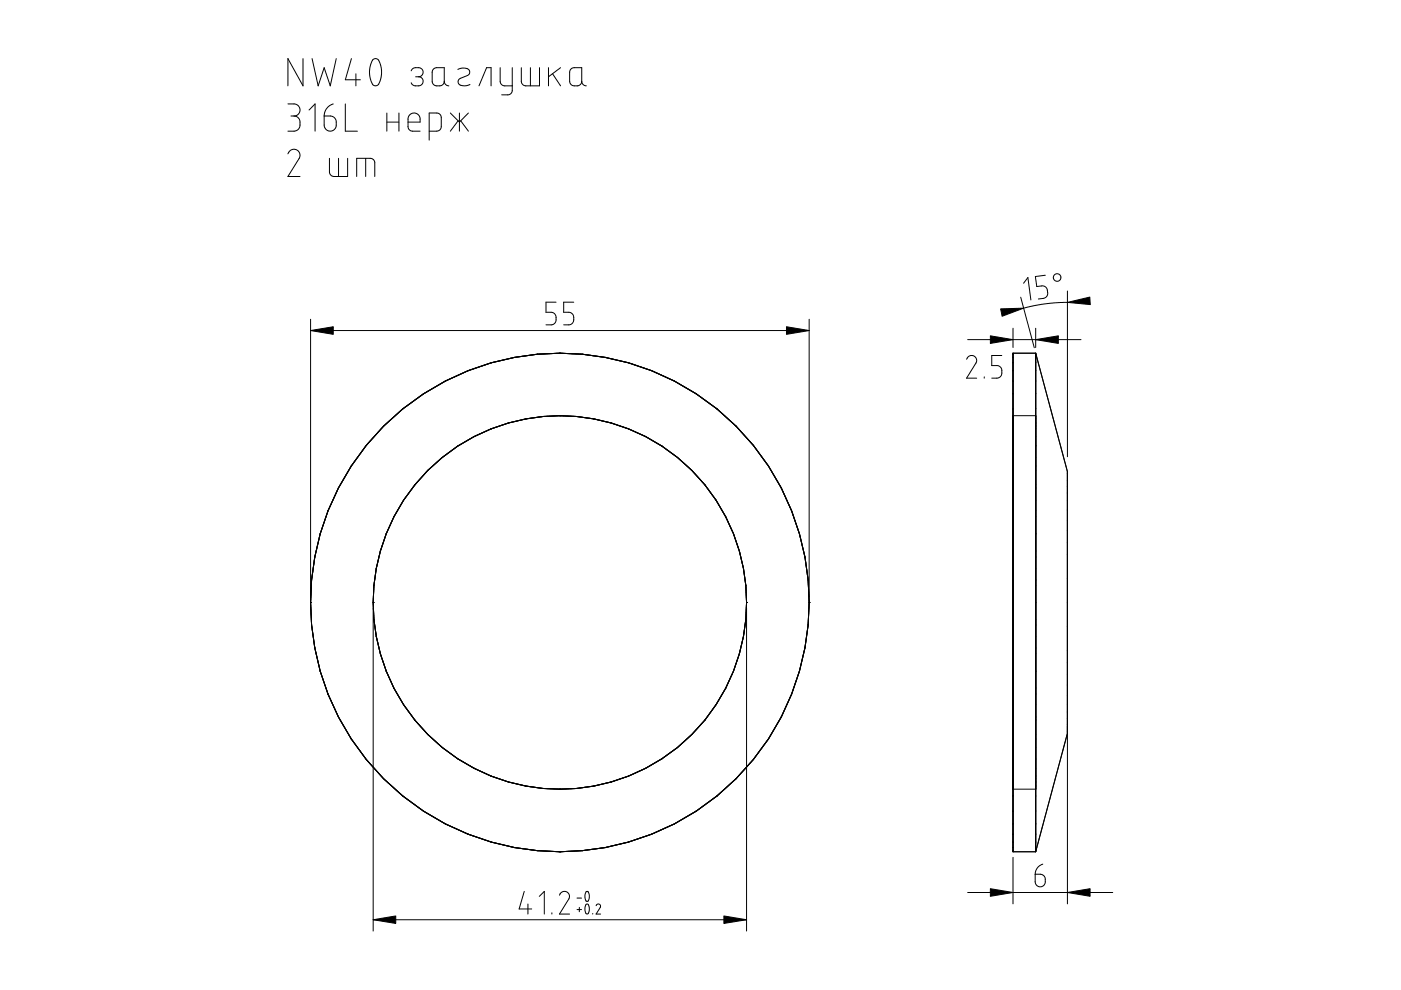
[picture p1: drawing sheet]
<svg xmlns="http://www.w3.org/2000/svg" width="297mm" height="210mm" viewBox="0 0 297 210" stroke-linecap="round" stroke-linejoin="round" font-family="sans-serif">
<g fill="none" stroke="#000" stroke-width=".21">
<path d="M64.2 12.4v5.8l-3.2-5.8v5.8M66.2 12.4l1.3 5.8 1.2-3.8 1.3 3.8 1.3-5.8M74.5 12.4l-1.3 4.5h3.2M75.5 15.6v2.6M79 12.7l.7-.3 .6 .3 .6 2v1.2l-.3 1.3-.3 .7-.6 .3-.4-.1-.3-.3-.6-1.8v-1.8zM87.2 15l.2-.4 .6-.2h1l.4 .2 .3 .5-.1 .7-.3 .3-.5 .2M88.1 16.3h.7M88.8 16.3l.4 .1 .4 .4 .1 .6-.4 .6-.3 .2h-1.1l-.4-.2-.3-.5M91.8 14.7l.7-.3h1.7v3l-.2 .5-.4 .2-1.2 .1-.6-.4-.2-.5v-2.1zM94.2 17.2l.3 .7 .7 .3M97.1 14.7l.7-.2 .7-.1 .9 .3 .2 .4-.2 .7-2 .9-.3 .7 .2 .5 .6 .2 1.1 .1 .6-.3M101.6 18.2l1.6-3.8h.9v3.8"/>
<path d="M106 14.4v2.9l.2 .5 .6 .4h1.8M108.6 14.4v5.1l-.4 .4-.3 .2h-1.5M110.5 14.4v3l.4 .6 .5 .2h3v-3.8M112.5 14.4v3.8M116.3 14.4v3.8M117.2 15.6l1.7 2.6M118.9 14.4l-2.6 1.9M121 14.7l.6-.3h1.7v3l-.2 .5-.4 .2-1.2 .1-.6-.5-.1-2.5zM123.3 17.2l.4 .7 .6 .3M61 22l1.7 .1 .5 .3 .3 .4 .1 .7-.3 .6-.5 .4-.5 .1M61 32.6l.4-.6 .8-.4 .6 .1 .7 .6 .1 .4-.1 .7-2.5 4h2.6M61.7 24.6h.6"/>
<path d="M62.3 24.6l.7 .2 .5 .6v1.6l-.3 .4-.4 .3-1.8 .1M65.5 23.3l1.3-1.3v5.8M68.7 24.6h1.6l.8 .5 .2 .6v1l-.2 .6-.4 .3-.9 .2-.5-.2-.4-.4-.2-.6zM69.8 33.6l.1 3.1 .3 .5 .6 .2h2.9v-3.8M70.7 22l-.9 .4-.5 .5-.5 .9-.1 .8M71.8 33.6v3.8M73.2 22v5.8h2.6M75.6 37.4v-3.8h3l.7 .3 .2 .5v3M77.5 33.6v3.8M82 24v3.8M82 25.9h2.6M84.6 24v3.8"/>
<path d="M86.5 25.9h2.6l-.1-.9-.4-.8-.9-.2-.9 .4-.3 .7v1.9l.2 .5 .5 .3h1.9M91 27.8h1.6l.8-.4 .2-.5v-2.1l-.5-.7-.4-.1h-1.7v5.7M95.5 24l1.9 1.9 1.9-1.9M97.1 25.6l-1.6 2.2M97.4 24v3.8M97.7 25.6l1.6 2.2M221.6 58.4l-2.1 .2 .3 2.1 1.1-.1 .7 .1 .4 .5 .1 .9v.5l-.4 .5-1.5 .3M65.8 70.1h105.8M65.8 67.7v58.8M117.9 64.1h-2.1v2.1l1.5 .1 .4 .3 .2 .6v.9l-.4 .5-.5 .3h-1.2M118.7 74.9h.1M121.6 64.1h-2.1v2.1l1.6 .1 .4 .4 .1 .5v.9l-.3 .5-.6 .3h-1.2"/>
<path d="M171.6 67.7v58.8M204.9 76.2l.4-.6 .5-.2 .7 .1 .5 .4v.9l-2.1 3.4h2.2M205.2 72h24M208.7 79.9v.3M212.4 75.4h-2.1v2.1l1.4 .1 .6 .4 .1 .4-.1 1.1-.3 .5-.6 .2h-1.1M214.8 69.6v4.1M216.4 63l2.9 10.7M217 60l.9-1.2 .7 4.8M219.6 74.9l6.7 25.1v91.6M219.6 69.6v4.1M219.6 74.9v105.7M219.6 74.9h-4.8v105.7h4.8"/>
<path d="M226.3 64.1l-4.8 .3-4.5 .9M226.3 61.7v35.1M118.7 88.1h.1M214.8 88.1h4.8M65.8 127.7h.1M79.1 127.7h.1M79.1 128.9v68.5M158.3 127.7h.1M158.3 128.9v68.5M171.6 127.7h.1M226.3 155.5l-6.7 25.1M118.7 167.3h.1"/>
<path d="M214.8 167.3h4.8M79.1 195h79.2M111.1 189l-1 3.7h2.6M111.9 191.7v2.1M114.3 190.1l1.1-1.1v4.8M117 193.5v.3M118.6 189.8l.4-.6 .8-.2 .7 .4 .3 .7-.2 .5-2 3.2h2.2M118.7 180.6h.1M122.3 190.4h1M122.3 192.8h1M122.8 192.4v.9M124.2 191.8a.59 .59 0 0 1 .7 .1 .59 .59 0 0 1 0 .7l-.1 .9a.38 .38 0 0 1-.5 .3 .38 .38 0 0 1-.2-.5l-.1-.8z"/>
<path d="M124.3 189h.3l.3 .5v.8l-.1 .5a.36 .36 0 0 1-.5 .3 .36 .36 0 0 1-.2-.5l-.1-.8zM125.7 193.7v.1M126.4 192l.2-.2 .4-.1 .3 .4-.9 1.7h.9M205.2 189.2h30.7M214.8 181.8v9.8M219.5 185.4h1.2l.7 .4 .2 .5v.8l-.4 .7-.8 .2-.7-.4-.2-.6zM221.1 183.2l-.7 .4-.5 .4-.3 .7-.1 .7"/>
<circle cx="224.1" cy="58.8" r=".8"/>
<circle cx="118.7" cy="127.7" r="52.9"/>
<circle cx="118.7" cy="127.7" r="39.6"/>
</g>
<path d="M65.8 70.1l4.9-.8v1.6zM166.8 69.3l4.8 .8-4.8 .8zM210 71.2l4.8 .8-4.8 .8zM212.2 65.5l4.8-.2-4.5 1.8zM219.6 72l4.8-.8v1.6zM226.3 64.1l4.8-1.1 .1 1.6zM79.1 195l4.8-.8v1.6zM153.5 194.2l4.8 .8-4.8 .8zM210 188.4l4.8 .8-4.8 .8zM226.3 189.2l4.8-.8v1.6z" fill="#000" stroke="#000" stroke-width=".21"/>
</svg>
